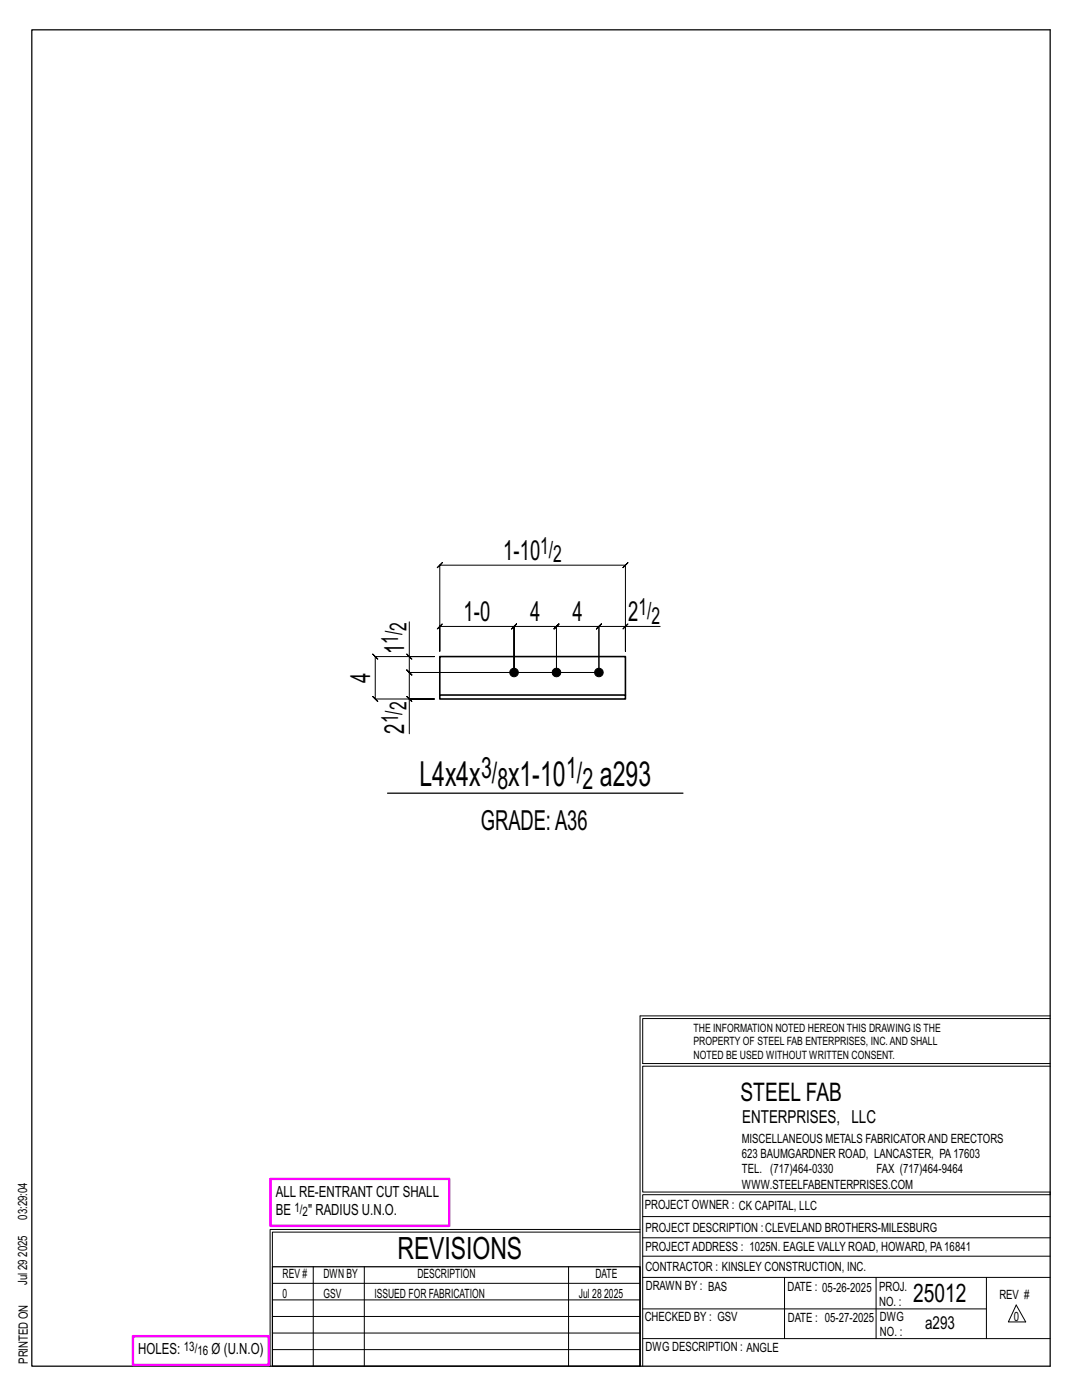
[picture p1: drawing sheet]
<svg xmlns="http://www.w3.org/2000/svg" width="216mm" height="279mm" viewBox="0 0 216 279" stroke-linecap="round" stroke-linejoin="round" font-family="sans-serif">
<defs><g id="words">
<g font-size="6.9">
<text x="83.7" y="156.8">L4x4x</text>
<text x="101.4" y="156.8">x1-10</text>
<text x="119.7" y="156.8">a293</text>
</g>
<text font-size="6.1" x="79.3" y="251.3">REVISIONS</text>
<g font-size="5.9">
<text x="96" y="155.3">3/</text>
<text x="113" y="155.3">1/</text>
<text x="99.2" y="157.4">8</text>
<text x="116.2" y="157.4">2</text>
</g>
<g font-size="5.5">
<text x="100.4" y="111.8">1-10</text>
<text x="92.5" y="124">1-0</text>
<text x="105.8" y="124">4</text>
<text x="114.2" y="124">4</text>
<text x="125.3" y="124">2</text>
<text x="80.7" y="130.5" transform="rotate(-90 80.7 130.5)">1</text>
<text x="73.9" y="136.3" transform="rotate(-90 73.9 136.3)">4</text>
<text x="80.7" y="146.4" transform="rotate(-90 80.7 146.4)">2</text>
<text x="95.9" y="165.6">GRADE:A36</text>
</g>
<g font-size="5.1">
<text x="147.8" y="219.8">STEEL FAB</text>
<text x="182.2" y="259.9">25012</text>
</g>
<g font-size="4.7">
<text x="107.8" y="110.6">1/</text>
<text x="110.4" y="112.2">2</text>
<text x="81.1" y="125.8" transform="rotate(-90 81.1 125.8)">2</text>
<text x="127.4" y="122.8">1/</text>
<text x="130" y="124.4">2</text>
<text x="79.4" y="128.5" transform="rotate(-90 79.4 128.5)">1/</text>
<text x="81.1" y="141.8" transform="rotate(-90 81.1 141.8)">2</text>
<text x="79.4" y="144.4" transform="rotate(-90 79.4 144.4)">1/</text>
</g>
<g font-size="3.6">
<text x="148.1" y="224.1">ENTERPRISES, LLC</text>
<text x="184.6" y="265.2">a293</text>
</g>
<g font-size="3.1">
<text x="55" y="238.9">ALL RE-ENTRANT CUT SHALL</text>
<text x="55" y="242.5">BE</text>
<text x="61.5" y="242.5">&quot; RADIUS U.N.O.</text>
<text x="27.6" y="270.2">HOLES:</text>
<text x="42.2" y="270.2">Ø (U.N.O)</text>
</g>
<g font-size="2.6">
<text x="58.8" y="241.8">1/</text>
<text x="60.4" y="242.7">2</text>
<text x="36.7" y="269.6">13/</text>
<text x="39.4" y="270.5">16</text>
</g>
<g font-size="2.5">
<text x="148" y="231.2">623 BAUMGARDNER ROAD, LANCASTER, PA17603</text>
<text x="148" y="228.1">MISCELLANEOUS METALS FABRICATORAND ERECTORS</text>
<text x="148" y="237.2">WWW.STEELFABENTERPRISES.COM</text>
<text x="148" y="234.2">TEL. (717)464-0330</text>
<text x="174.9" y="234.2">FAX (717)464-9464</text>
<text x="5.4" y="243.4" transform="rotate(-90 5.4 243.4)">03:29:04</text>
<text x="128.7" y="241.3">PROJECT OWNER : CK CAPITAL, LLC</text>
<text x="128.8" y="246">PROJECT DESCRIPTION :CLEVELAND BROTHERS-MILESBURG</text>
<text x="5.4" y="250.8" transform="rotate(-90 5.4 250.8)">2025</text>
<text x="128.8" y="249.7">PROJECTADDRESS : 1025N. EAGLE VALLY ROAD, HOWARD, PA16841</text>
<text x="5.4" y="256.5" transform="rotate(-90 5.4 256.5)">Jul 29</text>
<text x="56.4" y="255">REV #</text>
<text x="64.5" y="255">DWN BY</text>
<text x="83.3" y="255">DESCRIPTION</text>
<text x="118.8" y="255">DATE</text>
<text x="128.8" y="253.7">CONTRACTOR : KINSLEY CONSTRUCTION, INC.</text>
<text x="128.9" y="257.5">DRAWN BY : BAS</text>
<text x="157.1" y="257.6">DATE : 05-26-2025</text>
<text x="175.4" y="257.7">PROJ.</text>
<text x="56.4" y="259">0</text>
<text x="64.5" y="259">GSV</text>
<text x="74.7" y="259">ISSUED FOR FABRICATION</text>
<text x="115.5" y="259">Jul 28</text>
<text x="120.6" y="259">2025</text>
<text x="128.6" y="263.7">CHECKED BY : GSV</text>
<text x="157.2" y="263.7">DATE : 05-27-2025</text>
<text x="175.4" y="260.7">NO. :</text>
<text x="175.6" y="263.7">DWG</text>
<text x="199.4" y="259.2">REV #</text>
<text x="202.3" y="263.7">0</text>
<text x="128.8" y="269.7">DWG DESCRIPTION : ANGLE</text>
<text x="175.6" y="266.7">NO. :</text>
<text x="5.5" y="272.2" transform="rotate(-90 5.5 272.2)">PRINTED ON</text>
</g>
<g font-size="2.3">
<text x="138.4" y="208.6">PROPERTY OF STEEL FAB ENTERPRISES, INC.AND SHALL</text>
<text x="138.4" y="205.9">THE INFORMATION NOTED HEREON THIS DRAWING IS THE</text>
<text x="138.4" y="211.3">NOTED BE USED WITHOUT WRITTEN CONSENT.</text>
</g>
</g></defs>
<g fill="none" stroke="#000" stroke-width=".2">
<path d="M81.2 139l1 1zM81.2 130.5l1 1zM81.7 124.1v6.9h5h-11.8l-.5-.5 1 1-.5-.5v8.5l-.5-.5 1 1-.5-.5h11.8h-5v6.9M81.7 131v3.2l-.5-.5 1 1-.5-.5h37.8M119.5 134.2h-37.8l-.5-.5 1 1-.5-.5v5.3M124.8 125l.5-.5-1 1zM124.8 125h-5.3l.5-.5-1 1 .5-.5v9.2M131.7 125h-6.9v5v-17.2l.5-.5-1 1 .5-.5h-37l.5-.5-1 1 .5-.5v17.2v-5l-.5 .5 1-1-.5 .5h14.8l-.5 .5 1-1-.5 .5v9.2v-9.2l-.5 .5 1-1-.5 .5h8.4l-.5 .5 1-1-.5 .5v9.2v-9.2l-.5 .5 1-1-.5 .5h8.5l-.5 .5 1-1-.5 .5v9.2M127.7 202.7v70M127.7 202.7h81.8M209.5 203.3h-81.3v9h81.3M209.5 212.8h-81.3v25.1h81.3v.5h-81.3v34.3"/>
<path d="M54.4 259.4h73.3M54.4 256.1h73.3M62.5 252.8v19.9M72.7 252.8v19.9M113.4 252.8v19.9M127.7 245.4h-73.8v27.3M127.7 245.9h-73.3v6.9M128.2 242.8h81.3M128.2 254.9h81.3M128.2 250.7h81.3M128.2 247h81.3M156.5 254.9v12.2"/>
<path d="M174.8 254.9v12.2M196.8 254.9v12.2M54.4 269.3h73.3M54.4 266h73.3M54.4 262.7h73.3M128.2 261.2h68.6M128.2 267.1h81.3M202.8 260.4l1.9 3.4h-3.5z"/>
</g>
<path d="M6.3 6h203.2v266.7h-203.2zM77.3 158.3h59M54.4 252.8h73.3v19.9h-73.3z" fill="none" stroke="#000" stroke-width=".25"/>
<path d="M54 235.3h35.6v9.3h-35.6zM26.5 266.7h27.1v5.7h-27.1z" fill="none" stroke="#f0f" stroke-width=".5"/>
<g fill="#000" stroke="#000" stroke-width=".2">
<circle cx="102.6" cy="134.2" r=".86"/>
<circle cx="111" cy="134.2" r=".86"/>
<circle cx="119.5" cy="134.2" r=".86"/>
</g>
<path d="M87.8 138.7h37v.8h-37zM87.8 138.7v-7.7h37v7.7" fill="none" stroke="#000" stroke-width=".32"/>
<use href="#words"/>
</svg>
